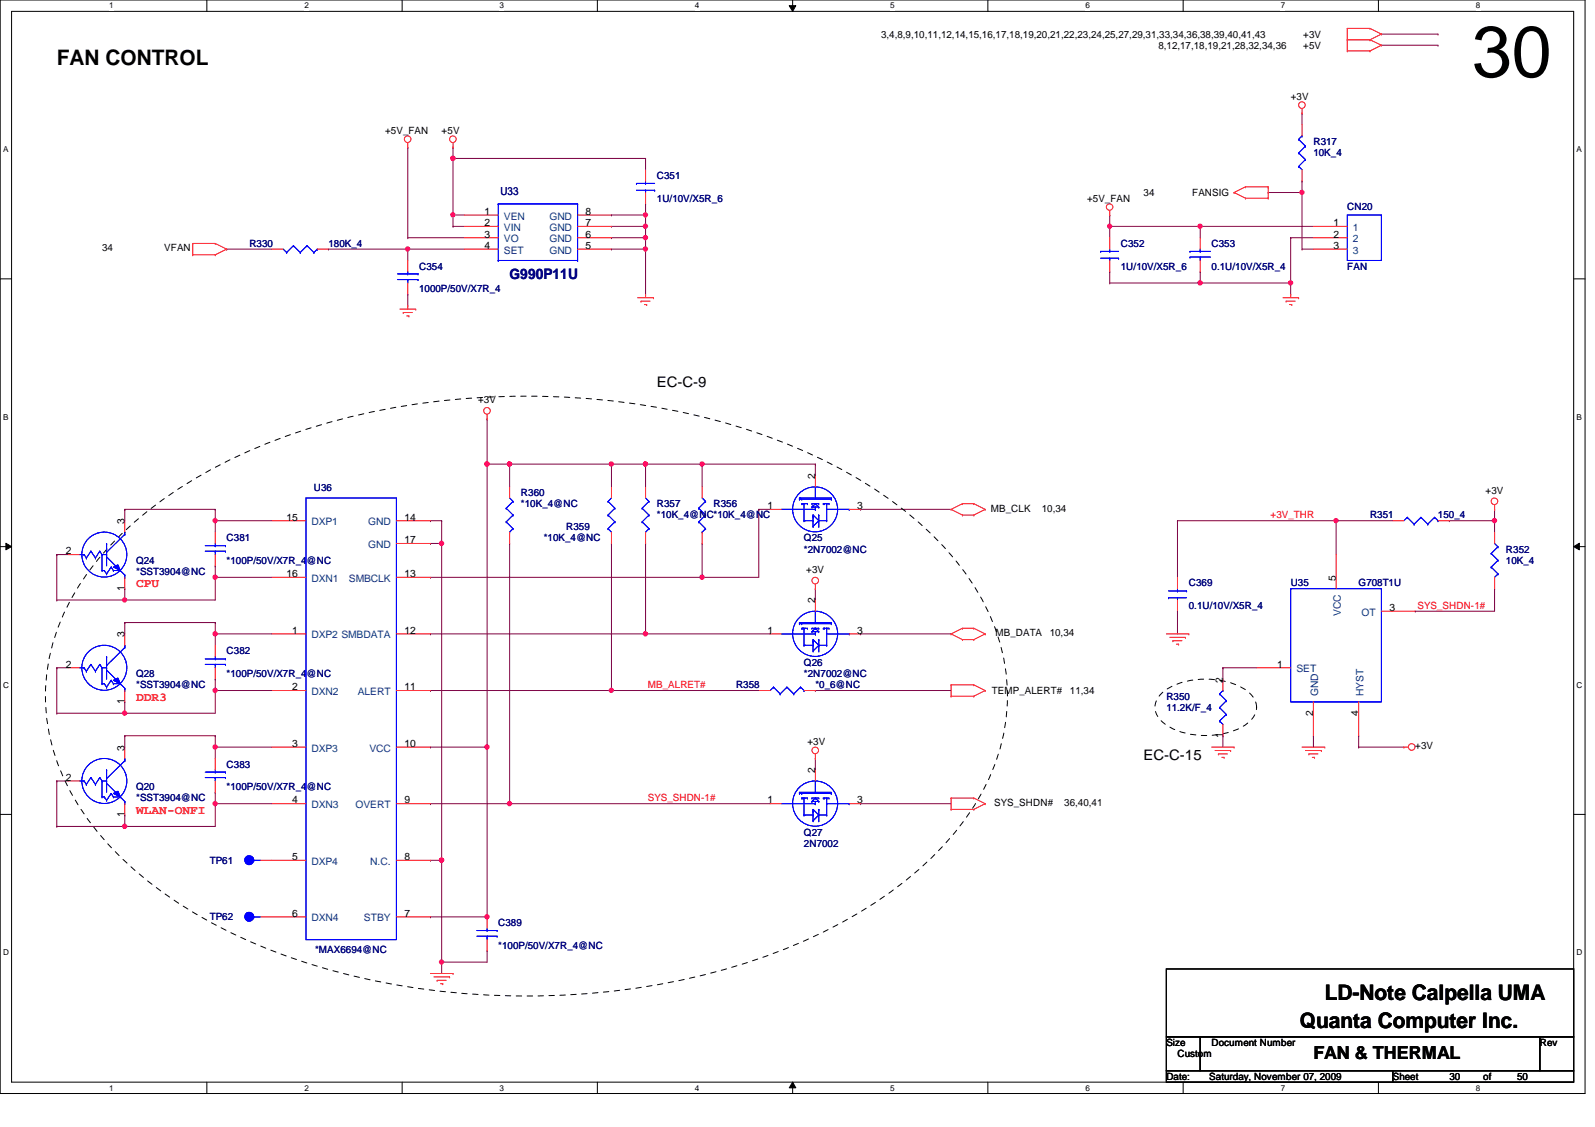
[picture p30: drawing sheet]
<svg xmlns="http://www.w3.org/2000/svg" width="297mm" height="210mm" viewBox="0 0 297 210" stroke-linecap="round" stroke-linejoin="round" font-family="sans-serif">
<defs><g id="words">
<text font-size="13.5" x="274.1" y="14.3">30</text>
<g font-size="4">
<text x="10.6" y="12.1">FAN CONTROL</text>
<text x="242.1" y="191.5">Quanta Computer Inc.</text>
<text x="246.7" y="186.3">LD-Note Calpella UMA</text>
</g>
<text font-size="3.3" x="244.6" y="197.3">FAN &amp; THERMAL</text>
<text font-size="2.7" fill="#000080" x="94.9" y="51.9">G990P11U</text>
<g font-size="2.7">
<text x="122.3" y="72.1">EC-C-9</text>
<text x="213" y="141.6">EC-C-15</text>
</g>
<g font-size="2.3" fill="#f00">
<text x="25.4" y="109.4">CPU</text>
<text x="25.4" y="130.5">DDR3</text>
<text x="25.4" y="151.6">WLAN-ONFI</text>
</g>
<text font-size="2.1" fill="#000080" x="93.2" y="36.3">U33</text>
<g font-size="1.9">
<text x="164.1" y="7">3,4,8,9,10,11,12,14,15,16,17,18,19,20,21,22,23,24,25,27,29,31,33,34,36,38,39,40,41,43</text>
<text x="215.7" y="9.1">8,12,17,18,19,21,28,32,34,36</text>
<text x="242.7" y="9.1">+5V</text>
<text x="242.7" y="7">+3V</text>
<text x="240.4" y="18.6">+3V</text>
<text x="71.7" y="24.9">+5V_FAN</text>
<text x="82.3" y="24.9">+5V</text>
<text x="90.3" y="40">1</text>
<text x="109" y="40">8</text>
<text x="202.4" y="37.5">+5V_FAN</text>
<text x="213" y="36.5">34</text>
<text x="222" y="36.5">FANSIG</text>
<text x="19" y="46.8">34</text>
<text x="30.6" y="46.8">VFAN</text>
<text x="90.3" y="42.1">2</text>
<text x="90.3" y="44.2">3</text>
<text x="90.3" y="46.4">4</text>
<text x="109" y="46.4">5</text>
<text x="109" y="44.2">6</text>
<text x="109" y="42.1">7</text>
<text x="248.4" y="42.1">1</text>
<text x="248.4" y="44.2">2</text>
<text x="248.4" y="46.4">3</text>
<text x="89" y="75.1">+3V</text>
<text x="151.8" y="89.2" transform="rotate(-90 151.8 89.2)">2</text>
<text x="143" y="94.8">1</text>
<text x="159.6" y="94.8">3</text>
<text x="184.5" y="95.3">MB_CLK</text>
<text x="194" y="95.3">10,34</text>
<text x="276.6" y="91.9">+3V</text>
<text x="23.2" y="97.6" transform="rotate(-90 23.2 97.6)">3</text>
<text x="53.4" y="96.9">15</text>
<text x="75.3" y="96.9">14</text>
<text x="75.3" y="101.2">17</text>
<text x="12.3" y="103.3">2</text>
<text x="53.4" y="107.5">16</text>
<text x="75.3" y="107.5">13</text>
<text x="150.2" y="106.7">+3V</text>
<text x="23.2" y="110.1" transform="rotate(-90 23.2 110.1)">1</text>
<text x="151.8" y="112.4" transform="rotate(-90 151.8 112.4)">2</text>
<text x="248.8" y="108.2" transform="rotate(-90 248.8 108.2)">5</text>
<text x="258.7" y="113.8">3</text>
<text x="23.2" y="118.7" transform="rotate(-90 23.2 118.7)">3</text>
<text x="54.4" y="118">1</text>
<text x="75.3" y="118">12</text>
<text x="143" y="118">1</text>
<text x="159.6" y="118">3</text>
<text x="185.4" y="118.5">MB_DATA</text>
<text x="195.5" y="118.5">10,34</text>
<text x="12.3" y="124.3">2</text>
<text x="237.8" y="124.3">1</text>
<text x="23.2" y="131.1" transform="rotate(-90 23.2 131.1)">1</text>
<text x="54.4" y="128.6">2</text>
<text x="75.3" y="128.6">11</text>
<text x="184.7" y="129.2">TEMP_ALERT#</text>
<text x="199.3" y="129.2">11,34</text>
<text x="227.7" y="127.1" transform="rotate(-90 227.7 127.1)">2</text>
<text x="227.7" y="137.5" transform="rotate(-90 227.7 137.5)">1</text>
<text x="244.6" y="133.3" transform="rotate(-90 244.6 133.3)">2</text>
<text x="253" y="133.3" transform="rotate(-90 253 133.3)">4</text>
<text x="23.2" y="139.8" transform="rotate(-90 23.2 139.8)">3</text>
<text x="54.4" y="139.1">3</text>
<text x="75.3" y="139.1">10</text>
<text x="150.4" y="138.7">+3V</text>
<text x="151.8" y="144" transform="rotate(-90 151.8 144)">2</text>
<text x="263.6" y="139.6">+3V</text>
<text x="12.3" y="145.4">2</text>
<text x="54.4" y="149.6">4</text>
<text x="75.3" y="149.6">9</text>
<text x="143" y="149.6">1</text>
<text x="159.6" y="149.6">3</text>
<text x="23.2" y="152.2" transform="rotate(-90 23.2 152.2)">1</text>
<text x="185.2" y="150.1">SYS_SHDN#</text>
<text x="198.2" y="150.1">36,40,41</text>
<text x="54.4" y="160.2">5</text>
<text x="75.3" y="160.2">8</text>
<text x="54.4" y="170.7">6</text>
<text x="75.3" y="170.7">7</text>
<text x="217.2" y="194.8">Size</text>
<text x="219.3" y="196.9">Custom</text>
<text x="225.6" y="194.8">Document Number</text>
<text x="286.8" y="194.8">Rev</text>
<text x="217.2" y="201.1">Date:</text>
<text x="225.2" y="201.1">Saturday, November 07, 2009</text>
<text x="259.4" y="201.1">Sheet</text>
<text x="269.9" y="201.1">30</text>
<text x="276.2" y="201.1">of</text>
<text x="282.5" y="201.1">50</text>
</g>
<g font-size="1.9" fill="#000080">
<text x="244.6" y="27">R317</text>
<text x="244.6" y="29.1">10K_4</text>
<text x="122.3" y="33.3">C351</text>
<text x="122.3" y="37.5">1U/10V/X5R_6</text>
<text x="250.9" y="39">CN20</text>
<text x="46.4" y="46">R330</text>
<text x="61.2" y="46">180K_4</text>
<text x="208.7" y="46">C352</text>
<text x="225.6" y="46">C353</text>
<text x="78.1" y="50.2">C354</text>
<text x="208.7" y="50.2">1U/10V/X5R_6</text>
<text x="225.6" y="50.2">0.1U/10V/X5R_4</text>
<text x="250.9" y="50.2">FAN</text>
<text x="78.1" y="54.4">1000P/50V/X7R_4</text>
<text x="58.5" y="91.5">U36</text>
<text x="97" y="92.4">R360</text>
<text x="97" y="94.4">*10K_4@NC</text>
<text x="122.3" y="94.4">R357</text>
<text x="132.9" y="94.4">R356</text>
<text x="42.2" y="100.8">C381</text>
<text x="101.3" y="100.8">*10K_4@NC</text>
<text x="105.4" y="98.7">R359</text>
<text x="122.3" y="96.6">*10K_4@NC*10K_4@NC</text>
<text x="149.7" y="100.8">Q25</text>
<text x="255.1" y="96.6">R351</text>
<text x="267.8" y="96.6">150_4</text>
<text x="25.4" y="105">Q24</text>
<text x="25.4" y="107.1">*SST3904@NC</text>
<text x="42.2" y="105">*100P/50V/X7R_4@NC</text>
<text x="149.7" y="102.9">*2N7002@NC</text>
<text x="280.5" y="102.9">R352</text>
<text x="280.5" y="105">10K_4</text>
<text x="221.4" y="109.2">C369</text>
<text x="221.4" y="113.5">0.1U/10V/X5R_4</text>
<text x="240.4" y="109.2">U35</text>
<text x="253" y="109.2">G708T1U</text>
<text x="42.2" y="121.9">C382</text>
<text x="149.7" y="124">Q26</text>
<text x="25.4" y="126.1">Q28</text>
<text x="25.4" y="128.2">*SST3904@NC</text>
<text x="42.2" y="126.1">*100P/50V/X7R_4@NC</text>
<text x="137.1" y="128.2">R358</text>
<text x="149.7" y="126.1">*2N7002@NC</text>
<text x="151.8" y="128.2">*0_6@NC</text>
<text x="217.2" y="130.3">R350</text>
<text x="217.2" y="132.4">11.2K/F_4</text>
<text x="42.2" y="143">C383</text>
<text x="25.4" y="147.2">Q20</text>
<text x="25.4" y="149.3">*SST3904@NC</text>
<text x="42.2" y="147.2">*100P/50V/X7R_4@NC</text>
<text x="149.7" y="155.6">Q27</text>
<text x="39.1" y="160.9">TP61</text>
<text x="149.7" y="157.7">2N7002</text>
<text x="39.1" y="171.4">TP62</text>
<text x="92.8" y="172.5">C389</text>
<text x="58.7" y="177.5">*MAX6694@NC</text>
<text x="92.8" y="176.7">*100P/50V/X7R_4@NC</text>
</g>
<g font-size="1.9" fill="#004080">
<text x="93.8" y="40.9">VEN</text>
<text x="102.3" y="40.9">GND</text>
<text x="93.8" y="43">VIN</text>
<text x="93.8" y="45.1">VO</text>
<text x="93.8" y="47.2">SET</text>
<text x="102.3" y="47.2">GND</text>
<text x="102.3" y="45.1">GND</text>
<text x="102.3" y="43">GND</text>
<text x="252" y="43">1</text>
<text x="252" y="45.1">2</text>
<text x="252" y="47.2">3</text>
<text x="58" y="97.8">DXP1</text>
<text x="68.6" y="97.8">GND</text>
<text x="68.6" y="102.1">GND</text>
<text x="58" y="108.4">DXN1</text>
<text x="65" y="108.4">SMBCLK</text>
<text x="58" y="118.9">DXP2 SMBDATA</text>
<text x="249.7" y="114.8" transform="rotate(-90 249.7 114.8)">VCC</text>
<text x="253.5" y="114.7">OT</text>
<text x="241.4" y="125.2">SET</text>
<text x="58" y="129.5">DXN2</text>
<text x="66.6" y="129.5">ALERT</text>
<text x="245.5" y="129.7" transform="rotate(-90 245.5 129.7)">GND</text>
<text x="253.9" y="129.7" transform="rotate(-90 253.9 129.7)">HYST</text>
<text x="58" y="140">DXP3</text>
<text x="68.8" y="140">VCC</text>
<text x="58" y="150.5">DXN3</text>
<text x="66.2" y="150.5">OVERT</text>
<text x="58" y="161.1">DXP4</text>
<text x="69" y="161.1">N.C.</text>
<text x="58" y="171.6">DXN4</text>
<text x="67.8" y="171.6">STBY</text>
</g>
<g font-size="1.9" fill="#f00">
<text x="236.6" y="96.6">+3V_THR</text>
<text x="264" y="113.4">SYS_SHDN-1#</text>
<text x="120.6" y="128.2">MB_ALRET#</text>
<text x="120.6" y="149.3">SYS_SHDN-1#</text>
</g>
<g font-size="1.5">
<text x="20.3" y="1.6">1</text>
<text x="56.7" y="1.6">2</text>
<text x="93" y="1.6">3</text>
<text x="129.4" y="1.6">4</text>
<text x="165.8" y="1.6">5</text>
<text x="202.1" y="1.6">6</text>
<text x="238.5" y="1.6">7</text>
<text x="274.9" y="1.6">8</text>
<text x=".6" y="28.4">A</text>
<text x="293.6" y="28.4">A</text>
<text x=".6" y="78.2">B</text>
<text x="293.6" y="78.2">B</text>
<text x=".6" y="128.1">C</text>
<text x="293.6" y="128.1">C</text>
<text x=".6" y="177.9">D</text>
<text x="293.6" y="177.9">D</text>
<text x="20.3" y="203.1">1</text>
<text x="56.7" y="203.1">2</text>
<text x="93" y="203.1">3</text>
<text x="129.4" y="203.1">4</text>
<text x="165.8" y="203.1">5</text>
<text x="202.1" y="203.1">6</text>
<text x="238.5" y="203.1">7</text>
<text x="274.9" y="203.1">8</text>
</g>
</g></defs>
<path d="M0 0h295.2v203.7h-295.2zM2.2 2.1h290.9v199.4h-290.9z" fill="none" stroke="#000" stroke-width=".19"/>
<g fill="#fff">
<path d="M20.3 .2h.8v1.7h-.8z"/>
<path d="M20.3 201.8h.8v1.7h-.8z"/>
</g>
<path d="M38.5 0v2.1M38.5 201.5v2.2" fill="none" stroke="#000" stroke-width=".19"/>
<g fill="#fff">
<path d="M56.7 .2h.8v1.7h-.8z"/>
<path d="M56.7 201.8h.8v1.7h-.8z"/>
</g>
<path d="M74.9 0v2.1M74.9 201.5v2.2" fill="none" stroke="#000" stroke-width=".19"/>
<g fill="#fff">
<path d="M93 .2h.8v1.7h-.8z"/>
<path d="M93 201.8h.8v1.7h-.8z"/>
</g>
<path d="M111.2 0v2.1M111.2 201.5v2.2" fill="none" stroke="#000" stroke-width=".19"/>
<g fill="#fff">
<path d="M129.4 .2h.8v1.7h-.8z"/>
<path d="M129.4 201.8h.8v1.7h-.8z"/>
</g>
<path d="M147 1.1h1.2l-.6 1zM147.6 0v2.1M147.6 201.5l.6 1.1h-1.2zM147.6 201.5v2.2" fill="none" stroke="#000" stroke-width=".19"/>
<path d="M147 1.1h1.2l-.6 1zM147.6 201.5l.6 1.1h-1.2z" fill="#000"/>
<g fill="#fff">
<path d="M165.8 .2h.8v1.7h-.8z"/>
<path d="M165.8 201.8h.8v1.7h-.8z"/>
</g>
<path d="M184 0v2.1M184 201.5v2.2" fill="none" stroke="#000" stroke-width=".19"/>
<g fill="#fff">
<path d="M202.1 .2h.8v1.7h-.8z"/>
<path d="M202.1 201.8h.8v1.7h-.8z"/>
</g>
<path d="M220.3 0v2.1M220.3 201.5v2.2" fill="none" stroke="#000" stroke-width=".19"/>
<g fill="#fff">
<path d="M238.5 .2h.8v1.7h-.8z"/>
<path d="M238.5 201.8h.8v1.7h-.8z"/>
</g>
<path d="M256.7 0v2.1M256.7 201.5v2.2" fill="none" stroke="#000" stroke-width=".19"/>
<g fill="#fff">
<path d="M274.9 .2h.8v1.7h-.8z"/>
<path d="M274.9 201.8h.8v1.7h-.8z"/>
<path d="M.6 27h1v1.7h-1z"/>
<path d="M293.6 27h1v1.7h-1z"/>
<path d="M.6 76.8h1v1.7h-1z"/>
<path d="M293.6 76.8h1v1.7h-1z"/>
</g>
<path d="M0 51.9h2.2M293.1 51.9h2.1" fill="none" stroke="#000" stroke-width=".19"/>
<g fill="#fff">
<path d="M.6 126.7h1v1.7h-1z"/>
<path d="M293.6 126.7h1.1v1.7h-1.1z"/>
</g>
<path d="M0 101.8h2.2M1.1 101.2l1.1 .6-1.1 .6zM293.1 101.8l1-.6v1.2zM293.1 101.8h2.1" fill="none" stroke="#000" stroke-width=".19"/>
<path d="M1.1 101.2l1.1 .6-1.1 .6zM293.1 101.8l1-.6v1.2z" fill="#000"/>
<g fill="#fff">
<path d="M.6 176.6h1v1.7h-1z"/>
<path d="M293.6 176.6h1.1v1.7h-1.1z"/>
</g>
<path d="M0 151.7h2.2M293.1 151.7h2.1" fill="none" stroke="#000" stroke-width=".19"/>
<path d="M236.2 35.9h.1M236.2 35.9h6.3M75.9 44.3h.1M75.9 46.4h.1M75.9 44.3h10.6M75.9 46.4h10.6M75.9 46.4v2.1M84.4 42.2h.1M84.4 40h.1M84.4 42.2h2.1M84.4 40h2.1" fill="none" stroke="#800040" stroke-width=".19"/>
<circle cx="75.9" cy="46.4" r=".4" fill="#f0f"/>
<circle cx="75.9" cy="46.4" r=".4" fill="none" stroke="#f0f" stroke-width=".19"/>
<path d="M113.9 40h.1M113.9 40h6.3M120.2 40h.1M120.2 40v2.2" fill="none" stroke="#800040" stroke-width=".19"/>
<circle cx="120.2" cy="40" r=".4" fill="#f0f"/>
<circle cx="120.2" cy="40" r=".4" fill="none" stroke="#f0f" stroke-width=".19"/>
<path d="M113.9 42.2h.1M113.9 42.2h6.3M120.2 42.2h.1M120.2 42.2v2.1" fill="none" stroke="#800040" stroke-width=".19"/>
<circle cx="120.2" cy="42.1" r=".4" fill="#f0f"/>
<circle cx="120.2" cy="42.1" r=".4" fill="none" stroke="#f0f" stroke-width=".19"/>
<path d="M113.9 44.3h.1M113.9 44.3h6.3M120.2 46.4h.1M120.2 46.4v8.4" fill="none" stroke="#800040" stroke-width=".19"/>
<circle cx="120.2" cy="46.4" r=".4" fill="#f0f"/>
<circle cx="120.2" cy="46.4" r=".4" fill="none" stroke="#f0f" stroke-width=".19"/>
<path d="M84.4 40h.1M84.4 40v2.2M113.9 46.4h.1M113.9 46.4h6.3" fill="none" stroke="#800040" stroke-width=".19"/>
<circle cx="84.3" cy="40" r=".4" fill="#f0f"/>
<circle cx="84.3" cy="40" r=".4" fill="none" stroke="#f0f" stroke-width=".19"/>
<path d="M84.4 29.5h.1M84.4 29.5h35.8M120.2 38h.1M120.2 38v2M240.4 44.3h.1M240.4 44.3h4.2" fill="none" stroke="#800040" stroke-width=".19"/>
<circle cx="84.3" cy="29.5" r=".4" fill="#f0f"/>
<circle cx="84.3" cy="29.5" r=".4" fill="none" stroke="#f0f" stroke-width=".19"/>
<path d="M84.4 27.4h.1M84.4 27.4v2.1M120.2 29.5h.1M120.2 29.5v2.1M42.2 46.4h.1M42.2 46.4h8.4M206.7 42.2h.1M206.7 42.2h16.8M223.5 42.2h.1M223.5 42.2v2.1M242.5 46.4h.1M242.5 46.4h2.1" fill="none" stroke="#800040" stroke-width=".19"/>
<circle cx="223.5" cy="42.1" r=".4" fill="#f0f"/>
<circle cx="223.5" cy="42.1" r=".4" fill="none" stroke="#f0f" stroke-width=".19"/>
<circle cx="206.6" cy="42.1" r=".4" fill="#f0f"/>
<circle cx="206.6" cy="42.1" r=".4" fill="none" stroke="#f0f" stroke-width=".19"/>
<path d="M223.5 50.6h.1M223.5 52.7h.1M223.5 50.6v2.1M223.5 52.7h16.9" fill="none" stroke="#800040" stroke-width=".19"/>
<circle cx="240.3" cy="52.7" r=".4" fill="#f0f"/>
<circle cx="240.3" cy="52.7" r=".4" fill="none" stroke="#f0f" stroke-width=".19"/>
<circle cx="223.5" cy="52.7" r=".4" fill="#f0f"/>
<circle cx="223.5" cy="52.7" r=".4" fill="none" stroke="#f0f" stroke-width=".19"/>
<path d="M84.4 29.5h.1M84.4 29.5v10.5M206.7 42.2h.1M206.7 50.6h.1M206.7 42.2v2.1M206.7 50.6v2.1M223.5 42.2h.1M223.5 42.2h21.1M240.4 52.7h.1M240.4 52.7v2.1" fill="none" stroke="#800040" stroke-width=".19"/>
<circle cx="84.3" cy="29.5" r=".4" fill="#f0f"/>
<circle cx="84.3" cy="29.5" r=".4" fill="none" stroke="#f0f" stroke-width=".19"/>
<path d="M61.2 46.4h.1M61.2 46.4h14.7M120.2 44.3h.1M120.2 44.3v2.1" fill="none" stroke="#800040" stroke-width=".19"/>
<circle cx="120.2" cy="44.3" r=".4" fill="#f0f"/>
<circle cx="120.2" cy="44.3" r=".4" fill="none" stroke="#f0f" stroke-width=".19"/>
<g fill="none" stroke="#800040" stroke-width=".19">
<path d="M242.5 21.1h.1M242.5 21.1v2.1M206.7 52.7h.1M206.7 52.7h16.8M240.4 44.3h.1M240.4 44.3v8.4M120.2 86.4h.1M120.2 86.4v4.3M160.3 118.1h.1M160.3 118.1h16.8M80.2 149.7h.1M80.2 149.7h63.2"/>
<path d="M94.9 149.7h.1"/>
</g>
<circle cx="94.9" cy="149.7" r=".4" fill="#f0f"/>
<circle cx="94.9" cy="149.7" r=".4" fill="none" stroke="#f0f" stroke-width=".19"/>
<path d="M113.9 86.4h.1M113.9 86.4h6.3M160.3 149.7h.1M160.3 149.7h16.8" fill="none" stroke="#800040" stroke-width=".19"/>
<circle cx="120.2" cy="86.4" r=".4" fill="#f0f"/>
<circle cx="120.2" cy="86.4" r=".4" fill="none" stroke="#f0f" stroke-width=".19"/>
<circle cx="113.8" cy="86.4" r=".4" fill="#f0f"/>
<circle cx="113.8" cy="86.4" r=".4" fill="none" stroke="#f0f" stroke-width=".19"/>
<path d="M130.8 86.4h.1M130.8 86.4h21" fill="none" stroke="#800040" stroke-width=".19"/>
<circle cx="130.7" cy="86.4" r=".4" fill="#f0f"/>
<circle cx="130.7" cy="86.4" r=".4" fill="none" stroke="#f0f" stroke-width=".19"/>
<path d="M90.7 139.1h.1M90.7 139.1v31.7" fill="none" stroke="#800040" stroke-width=".19"/>
<circle cx="90.7" cy="170.7" r=".4" fill="#f0f"/>
<circle cx="90.7" cy="170.7" r=".4" fill="none" stroke="#f0f" stroke-width=".19"/>
<circle cx="90.7" cy="139.1" r=".4" fill="#f0f"/>
<circle cx="90.7" cy="139.1" r=".4" fill="none" stroke="#f0f" stroke-width=".19"/>
<path d="M120.2 118.1h.1M120.2 101.2h.1M120.2 118.1h23.2M120.2 101.2v16.9M80.2 170.8h.1M80.2 170.8h10.5" fill="none" stroke="#800040" stroke-width=".19"/>
<circle cx="120.2" cy="118" r=".4" fill="#f0f"/>
<circle cx="120.2" cy="118" r=".4" fill="none" stroke="#f0f" stroke-width=".19"/>
<path d="M130.8 107.5h.1M130.8 107.5h10.5" fill="none" stroke="#800040" stroke-width=".19"/>
<circle cx="130.7" cy="107.5" r=".4" fill="#f0f"/>
<circle cx="130.7" cy="107.5" r=".4" fill="none" stroke="#f0f" stroke-width=".19"/>
<path d="M90.7 86.4h.1M90.7 86.4h4.2M94.9 86.4h.1M94.9 86.4v4.3" fill="none" stroke="#800040" stroke-width=".19"/>
<circle cx="94.9" cy="86.4" r=".4" fill="#f0f"/>
<circle cx="94.9" cy="86.4" r=".4" fill="none" stroke="#f0f" stroke-width=".19"/>
<circle cx="90.7" cy="86.4" r=".4" fill="#f0f"/>
<circle cx="90.7" cy="86.4" r=".4" fill="none" stroke="#f0f" stroke-width=".19"/>
<path d="M130.8 86.4h.1M130.8 86.4v4.3M113.9 101.2h.1M113.9 101.2v27.4M113.9 128.6h.1M113.9 128.6h27.4M151.8 128.6h.1M151.8 128.6h25.3" fill="none" stroke="#800040" stroke-width=".19"/>
<circle cx="113.8" cy="128.6" r=".4" fill="#f0f"/>
<circle cx="113.8" cy="128.6" r=".4" fill="none" stroke="#f0f" stroke-width=".19"/>
<g fill="none" stroke="#800040" stroke-width=".19">
<path d="M90.7 78h.1M90.7 78v8.4M113.9 86.4h.1M113.9 86.4v4.3M120.2 86.4h.1M120.2 86.4h10.6M141.3 94.9h.1M141.3 94.9v12.6M151.8 86.4h.1M151.8 86.4v2.2M160.3 94.9h.1M160.3 94.9h16.8"/>
<path d="M80.2 107.5h.1M130.8 101.2h.1M130.8 101.2v6.3h-50.6M80.2 139.1h.1M80.2 139.1h10.5"/>
</g>
<circle cx="120.2" cy="86.4" r=".4" fill="#f0f"/>
<circle cx="120.2" cy="86.4" r=".4" fill="none" stroke="#f0f" stroke-width=".19"/>
<path d="M90.7 86.4h.1M90.7 86.4v52.7" fill="none" stroke="#800040" stroke-width=".19"/>
<circle cx="90.7" cy="86.4" r=".4" fill="#f0f"/>
<circle cx="90.7" cy="86.4" r=".4" fill="none" stroke="#f0f" stroke-width=".19"/>
<path d="M94.9 86.4h.1M94.9 86.4h19M80.2 118.1h.1M80.2 118.1h40" fill="none" stroke="#800040" stroke-width=".19"/>
<circle cx="94.9" cy="86.4" r=".4" fill="#f0f"/>
<circle cx="94.9" cy="86.4" r=".4" fill="none" stroke="#f0f" stroke-width=".19"/>
<path d="M242.5 35.9h.1M242.5 35.9v10.5M80.2 128.6h.1M80.2 128.6h33.7" fill="none" stroke="#800040" stroke-width=".19"/>
<circle cx="242.5" cy="35.8" r=".4" fill="#f0f"/>
<circle cx="242.5" cy="35.8" r=".4" fill="none" stroke="#f0f" stroke-width=".19"/>
<path d="M75.9 27.4h.1M75.9 27.4v16.9M75.9 54.8h.1M75.9 54.8v2.1M206.7 40h.1M206.7 40v2.2M80.2 160.2h.1M80.2 160.2h2.1M82.3 179.2h.1M82.3 179.2v2.1" fill="none" stroke="#800040" stroke-width=".19"/>
<circle cx="82.2" cy="179.2" r=".4" fill="#f0f"/>
<circle cx="82.2" cy="179.2" r=".4" fill="none" stroke="#f0f" stroke-width=".19"/>
<path d="M80.2 101.2h.1M80.2 101.2h2.1M82.3 101.2h.1M82.3 101.2v59" fill="none" stroke="#800040" stroke-width=".19"/>
<circle cx="82.2" cy="160.2" r=".4" fill="#f0f"/>
<circle cx="82.2" cy="160.2" r=".4" fill="none" stroke="#f0f" stroke-width=".19"/>
<circle cx="82.2" cy="101.2" r=".4" fill="#f0f"/>
<circle cx="82.2" cy="101.2" r=".4" fill="none" stroke="#f0f" stroke-width=".19"/>
<path d="M242.5 33.7h.1M242.5 33.7v2.2M80.2 97h.1M80.2 97h2.1M82.3 97h.1M82.3 97v4.2M82.3 179.2h.1M82.3 160.2h.1M82.3 160.2v19M90.7 177.1h.1M90.7 177.1v2.1h-8.4" fill="none" stroke="#800040" stroke-width=".19"/>
<circle cx="82.2" cy="160.2" r=".4" fill="#f0f"/>
<circle cx="82.2" cy="160.2" r=".4" fill="none" stroke="#f0f" stroke-width=".19"/>
<g fill="none" stroke="#800040" stroke-width=".19">
<path d="M141.3 94.9h.1M141.3 94.9h2.1M219.3 97h.1M219.3 97v10.5M219.3 97h29.5M94.9 101.2h.1M94.9 101.2v48.5M151.8 109.6h.1M151.8 109.6v2.2M219.3 113.8h.1M219.3 113.8v4.3M244.6 137h.1"/>
<path d="M244.6 137v2.1M151.8 141.3h.1M151.8 141.3v2.1"/>
</g>
<circle cx="248.8" cy="97" r=".4" fill="#f0f"/>
<circle cx="248.8" cy="97" r=".4" fill="none" stroke="#f0f" stroke-width=".19"/>
<path d="M248.8 97h.1M248.8 97h10.6M278.3 94.9h.1M278.3 94.9v2.1M263.6 113.8h.1M278.3 109.6h.1M278.3 109.6v4.2h-14.7M227.7 124.4h.1M227.7 124.4h6.4M227.7 124.4v2.1M253 137h.1M253 137v2.1" fill="none" stroke="#800040" stroke-width=".19"/>
<circle cx="278.3" cy="97" r=".4" fill="#f0f"/>
<circle cx="278.3" cy="97" r=".4" fill="none" stroke="#f0f" stroke-width=".19"/>
<g fill="none" stroke="#800040" stroke-width=".19">
<path d="M257.3 8.4h10.5M257.3 6.3h10.5M267.8 8.4h.1M267.8 6.3h.1M248.8 97h.1M248.8 97v6.3M269.9 97h.1M269.9 97h8.4M278.3 97h.1M278.3 97v2.1M23.2 137h.1M23.2 137v2.1"/>
<path d="M23.2 137h16.9M40.1 137h.1M40.1 139.1h.1M40.1 137v4.3M227.7 137h.1M227.7 137v2.1M253 139.1h.1M253 139.1h8.4M10.6 145.5h.1M10.6 145.5h2.1M23.2 151.8h.1M23.2 151.8v2.1"/>
</g>
<circle cx="40.1" cy="139.1" r=".4" fill="#f0f"/>
<circle cx="40.1" cy="139.1" r=".4" fill="none" stroke="#f0f" stroke-width=".19"/>
<path d="M23.2 153.9h.1M23.2 153.9h16.9" fill="none" stroke="#800040" stroke-width=".19"/>
<circle cx="23.2" cy="153.9" r=".4" fill="#f0f"/>
<circle cx="23.2" cy="153.9" r=".4" fill="none" stroke="#f0f" stroke-width=".19"/>
<path d="M40.1 149.7h.1M40.1 149.7v4.2" fill="none" stroke="#800040" stroke-width=".19"/>
<circle cx="40.1" cy="149.7" r=".4" fill="#f0f"/>
<circle cx="40.1" cy="149.7" r=".4" fill="none" stroke="#f0f" stroke-width=".19"/>
<g fill="none" stroke="#800040" stroke-width=".19">
<path d="M23.2 116h.1M23.2 116v2.1M23.2 116h16.9M40.1 116h.1M40.1 118.1h.1M40.1 116v4.2M10.6 124.4h.1M10.6 124.4h2.1M23.2 130.7h.1M23.2 130.7v2.1M40.1 139.1h.1M40.1 139.1h10.5"/>
<path d="M10.6 145.5h.1M10.6 153.9h.1M10.6 145.5v8.4M10.6 153.9h12.6M40.1 147.6h.1M40.1 149.7h.1M40.1 147.6v2.1M40.1 149.7h10.5"/>
</g>
<circle cx="40.1" cy="118" r=".4" fill="#f0f"/>
<circle cx="40.1" cy="118" r=".4" fill="none" stroke="#f0f" stroke-width=".19"/>
<path d="M23.2 132.8h.1M23.2 132.8h16.9" fill="none" stroke="#800040" stroke-width=".19"/>
<circle cx="23.2" cy="132.8" r=".4" fill="#f0f"/>
<circle cx="23.2" cy="132.8" r=".4" fill="none" stroke="#f0f" stroke-width=".19"/>
<path d="M40.1 128.6h.1M40.1 128.6v4.2" fill="none" stroke="#800040" stroke-width=".19"/>
<circle cx="40.1" cy="128.6" r=".4" fill="#f0f"/>
<circle cx="40.1" cy="128.6" r=".4" fill="none" stroke="#f0f" stroke-width=".19"/>
<g fill="none" stroke="#800040" stroke-width=".19">
<path d="M10.6 103.3h.1M10.6 111.8h.1M10.6 103.3h2.1M10.6 111.8h12.6M40.1 118.1h.1M40.1 107.5h.1M40.1 105.4h.1M40.1 118.1h10.5M40.1 105.4v6.4M40.1 107.5h10.5M10.6 124.4h.1M10.6 132.8h.1"/>
<path d="M10.6 124.4v8.4M10.6 132.8h12.6M40.1 126.5h.1M40.1 128.6h.1M40.1 126.5v2.1M40.1 128.6h10.5"/>
</g>
<circle cx="40.1" cy="107.5" r=".4" fill="#f0f"/>
<circle cx="40.1" cy="107.5" r=".4" fill="none" stroke="#f0f" stroke-width=".19"/>
<path d="M40.1 97h.1M40.1 97v2.1M40.1 97h10.5" fill="none" stroke="#800040" stroke-width=".19"/>
<circle cx="40.1" cy="97" r=".4" fill="#f0f"/>
<circle cx="40.1" cy="97" r=".4" fill="none" stroke="#f0f" stroke-width=".19"/>
<path d="M40.1 94.9h.1M40.1 94.9v2.1M23.2 111.8h.1M23.2 111.8h16.9" fill="none" stroke="#800040" stroke-width=".19"/>
<circle cx="23.2" cy="111.7" r=".4" fill="#f0f"/>
<circle cx="23.2" cy="111.7" r=".4" fill="none" stroke="#f0f" stroke-width=".19"/>
<path d="M23.2 94.9h.1M23.2 94.9h16.9M23.2 94.9v2.1M10.6 103.3h.1M10.6 103.3v8.5M23.2 109.6h.1M23.2 109.6v2.2" fill="none" stroke="#800040" stroke-width=".19"/>
<g fill="none" stroke="#f00" stroke-width=".19">
<path d="M250.9 9.5h.1M250.9 7.4h.1M250.9 5.3h.1M250.9 7.4h4.2M250.9 9.5h4.2M250.9 5.3v4.2M250.9 5.3h4.2M255.1 7.4h.1M255.1 9.5h.1M255.1 5.3h.1M255.1 7.4l2.2 1M255.1 5.3l2.2 1"/>
<path d="M257.3 8.4h.1M257.3 6.3h.1M257.3 8.4l-2.2 1.1M257.3 6.3l-2.2 1.1M75.9 27.4h.1M75.9 26.6v.8M84.4 27.4h.1M84.4 26.6v.8M206.7 39.2v.8M229.8 35.9h.1M229.8 35.9l2.1 1M231.9 34.8h.1"/>
<path d="M231.9 36.9h.1M231.9 34.8h4.3M231.9 34.8l-2.1 1.1M231.9 36.9h4.3M236.2 36.9h.1M236.2 34.8h.1M236.2 34.8v2.1M242.5 21.1h.1M242.5 20.2v.9M35.9 47.5h.1M35.9 45.3h.1M35.9 47.5h4.2"/>
<path d="M35.9 45.3v2.2M35.9 45.3h4.2M40.1 47.5h.1M40.1 45.3h.1M40.1 45.3l2.1 1.1M42.2 46.4h.1M42.2 46.4l-2.1 1.1M74.5 57.6h2.9M75.1 58.2h.1M75.1 58.2h1.7M75.7 58.8h.5M75.9 56.9h.1"/>
<path d="M75.9 56.9v.7M76.2 58.8h.1M77.4 57.6h.1M118.7 55.5h3M119.4 56.1h.1M119.4 56.1h1.7M120 56.7h.4M120.2 54.8h.1M120.2 54.8v.7M120.4 56.7h.1M121.7 55.5h.1M206.7 40h.1"/>
<path d="M238.9 55.5h2.9M239.5 56.1h.1M239.5 56.1h1.7M240.2 56.7h.4M240.4 54.8h.1M240.4 54.8v.7M240.6 56.7h.1M241.8 55.5h.1M90.7 78h.1M90.7 77.2v.8M177.1 94.9h.1M177.1 94.9l2.1 1"/>
<path d="M179.2 93.8h.1M179.2 95.9h.1M179.2 93.8l-2.1 1.1M179.2 93.8h2.2M179.2 95.9h2.2M181.4 93.8h.1M181.4 95.9h.1M181.4 93.8l2.1 1.1M183.5 94.9h.1M183.5 94.9l-2.1 1M278.3 94.9h.1M278.3 94v.9"/>
<path d="M151.8 109.6h.1M151.8 108.8v.8M177.1 118.1h.1M177.1 118.1l2.1 1M179.2 117h.1M179.2 119.1h.1M179.2 117l-2.1 1.1M179.2 117h2.2M179.2 119.1h2.2M181.4 117h.1M181.4 119.1h.1M181.4 117l2.1 1.1"/>
<path d="M183.5 118.1h.1M183.5 118.1l-2.1 1M217.2 118.1h4.2M217.8 118.7h3M218.4 119.3h.1M218.4 119.3h1.7M219.1 120h.4M219.5 120h.1M220.8 118.7h.1M221.4 118.1h.1M141.3 128.6h2.1M149.7 128.6h2.1"/>
<path d="M177.1 127.6h.1M177.1 129.7h.1M177.1 127.6v2.1M177.1 127.6h4.3M177.1 129.7h4.3M181.4 127.6h.1M181.4 129.7h.1M181.4 127.6l2.1 1M183.5 128.6h.1M183.5 128.6l-2.1 1.1M225.6 139.1h4.2M226.3 139.8h2.9"/>
<path d="M229.2 139.8h.1M229.8 139.1h.1M242.5 139.1h4.2M243.1 139.8h3M246.1 139.8h.1M246.7 139.1h.1M261.4 139.1h.1M261.4 139.1h.9M151.8 141.3h.1M151.8 140.4v.9M177.1 150.7h.1M177.1 148.6h.1"/>
<path d="M177.1 150.7h4.3M177.1 148.6v2.1M177.1 148.6h4.3M181.4 150.7h.1M181.4 148.6h.1M181.4 148.6l2.1 1.1M183.5 149.7h.1M183.5 149.7l-2.1 1M226.9 140.4h.1M226.9 140.4h1.7M227.5 141.1h.5M228 141.1h.1"/>
<path d="M243.8 140.4h.1M243.8 140.4h1.6M244.4 141.1h.4M244.8 141.1h.1M80.2 181.3h4.2M80.8 181.9h2.9M81.4 182.6h.1M81.4 182.6h1.7M82 183.2h.5M82.5 183.2h.1M83.7 181.9h.1M84.4 181.3h.1"/>
<circle cx="242.5" cy="19.6" r=".62"/>
<circle cx="75.9" cy="25.9" r=".62"/>
<circle cx="84.3" cy="25.9" r=".62"/>
<circle cx="206.7" cy="38.6" r=".61"/>
<circle cx="90.7" cy="76.5" r=".62"/>
<circle cx="278.3" cy="93.4" r=".62"/>
<circle cx="151.8" cy="108.1" r=".62"/>
<circle cx="151.8" cy="139.8" r=".62"/>
<circle cx="262.9" cy="139.1" r=".62"/>
</g>
<path d="M217.2 180.5h75.9v12.6h-75.9zM217.2 193.1h6.3v6.3h-6.3zM217.2 199.4h42.2v2.1h-42.2zM223.5 193.1h63.3v6.3h-63.3zM259.4 199.4h33.7v2.1h-33.7zM286.8 193.1h6.3v6.3h-6.3z" fill="none" stroke="#000" stroke-width=".19"/>
<path d="M20.7 101.4a83 83 0 0 1 32.1-20 138.4 138.4 0 0 1 74.7-4.5 103.8 103.8 0 0 1 37.8 15.8 57.7 57.7 0 0 1 17.4 18.6 36.5 36.5 0 0 1 0 36.7 57.7 57.7 0 0 1-17.4 18.5 103.8 103.8 0 0 1-37.8 15.9 140 140 0 0 1-69.6-2.8 90 90 0 0 1-34.1-18.7 47.9 47.9 0 0 1-13.5-20 36.4 36.4 0 0 1 3.1-29.6l2.1-3.4 2.4-3.3zM216.6 128.9a13.6 13.6 0 0 1 10.7-2.2 9.1 9.1 0 0 1 6.3 3.5 3.4 3.4 0 0 1-1.1 4.4 14.3 14.3 0 0 1-11.9 1.9 7.9 7.9 0 0 1-5.1-3.3 3.4 3.4 0 0 1 1.1-4.3z" fill="none" stroke="#000" stroke-width=".19" stroke-dasharray="1 1 1 1 1 1 1 1"/>
<path d="M144.1 128h.1M144.1 128l-.7 .6M144.1 128l1.2 1.2M145.3 129.2h.1M146.6 128h.1M146.6 128l-1.3 1.2M146.6 128l1.2 1.2M147.8 129.2h.1M149.1 128h.1M149.1 128l-1.3 1.2M149.1 128l.6 .6M149.7 128.6h.1" fill="none" stroke="#00f" stroke-width=".19"/>
<path d="M21.1 105.6l.9-.4 .4 1.1z" fill="#00f"/>
<g fill="none" stroke="#00f" stroke-width=".19">
<path d="M23.2 99.5h.1M23.2 99.1h.1M23.2 99.1v.4M23.2 99.5l-3.3 3.4M14.8 103.3h.9M15.7 103.3h.1M15.7 103.3l.4 .6M16.1 103.9h.1M16.9 102.7h.1M16.9 102.7l-.8 1.2M16.9 102.7l.9 1.2M17.8 103.9h.1"/>
<path d="M18.6 102.7h.1M18.6 102.7l-.8 1.2M18.6 102.7l.4 .6M19 103.3h.1M19 106.3h.1M19 103.3h.9M19 103.3v3M19 106.3h.4M19.4 106.3h.1M19.4 106.3l.5 .6M19.9 103.3h.1M19.9 101.2h.1"/>
<path d="M19.9 106.9h.1M19.9 101.2v4.2M19.9 103.7l1.6 1.7M20.7 105.6h.1M20.7 105.6l-.8 1.3M20.7 105.6l.4 .7M21.1 105.6l.9-.4 .4 1.1zM21.1 106.3h.1M21.1 106.3h1.3M21.5 105.4h.1M22.4 106.3h.1M22.4 106.3l.8 .8"/>
<path d="M23.2 107.5h.1M23.2 107.1h.1M23.2 107.1v.4"/>
<circle cx="19.4" cy="103.3" r="4.2"/>
</g>
<path d="M21.1 105.6l.9-.4 .4 1.1z" fill="#00f"/>
<g fill="none" stroke="#00f" stroke-width=".19">
<path d="M92.8 38h.1M92.8 38h14.8M92.8 38v10.5M107.6 38h.1M107.6 38v10.5M118.5 34.2h.1M118.5 34.2h3.4M118.5 35.4h3.4M120.2 35.4h.1M120.2 34.2h.1M120.2 33.7v.5M120.2 35.4v.5"/>
<path d="M121.9 35.4h.1M241.8 31h.1M241.8 28.5h.1M241.8 26h.1M241.8 31l.7 .6M241.8 28.5l1.3 1.2M241.8 26l1.3 1.2M242.5 25.3h.1M242.5 25.3l-.7 .7M243.1 29.7h.1M243.1 27.2h.1M243.1 29.7l-1.3 1.3"/>
<path d="M243.1 27.2l-1.3 1.3M74 52.1h3.8M74 51h3.8M75.9 51h.1M75.9 52.1h.1M75.9 50.6v.4M75.9 52.1v.6M77.8 52.1h.1M77.8 51h.1M92.8 48.5h.1M92.8 48.5h14.8M107.6 48.5h.1"/>
<path d="M205 46.8h.1M205 46.8h3.3M205 48.1h3.3M206.7 46.8h.1M206.7 48.1h.1M206.7 46.4v.4M206.7 48.1v.4M208.3 48.1h.1M221.6 47.9h.1M221.6 46.8h.1M221.6 47.9h3.8M221.6 46.8h3.8"/>
<path d="M223.5 46.8h.1M223.5 47.9h.1M223.5 46.4v.4M223.5 47.9v.6M250.9 40h6.4v8.5h-6.4zM23.2 99.5h.1M23.2 99.1h.1M23.2 99.1v.4M23.2 99.5l-3.3 3.4M113.2 93.4h.1M113.2 95.9h.1M113.2 98.5h.1"/>
<path d="M113.2 93.4l1.3 1.3M113.2 95.9l1.3 1.3M113.2 98.5l.7 .6M113.9 99.1h.1M113.9 92.8l-.7 .6M114.5 94.7h.1M114.5 97.2h.1M114.5 94.7l-1.3 1.2M114.5 97.2l-1.3 1.3M130.1 94.7h.1M130.1 97.2h.1M130.1 94.7l1.3 1.2"/>
<path d="M130.1 97.2l1.3 1.3M130.8 99.1h.1M130.8 92.8l.6 .6M131.4 93.4h.1M131.4 95.9h.1M131.4 98.5h.1M131.4 93.4l-1.3 1.3M131.4 95.9l-1.3 1.3M131.4 98.5l-.6 .6M145.5 94.9h6.3M148.9 93h.1M148.9 92.8h.1"/>
<path d="M148.9 92.8h5.9v.2M148.9 93h5.9M148.9 92.8v.2M149.1 92.8h.1M149.3 93h.1M149.3 93.8h.1M149.3 93.8h1.1M149.5 93.8h.1M149.7 97h.1M149.7 93.8h.1M149.7 97h1.7M149.7 93.8v3.2"/>
<path d="M150.4 93.8h.1M151.2 94.4h.1M151.2 93.8h.1M151.2 94.4h1.3M151.2 93.8h1.3M151.4 97h.1M151.4 98h.1M151.4 96.1h.1M151.4 95.9h.1M151.4 96.4h.1M151.4 94.2h.1M151.4 95.9v2.1"/>
<path d="M151.4 95.9l1.1 1.1M151.8 94.9h.1M151.8 92.8h.1M151.8 93.8h.1M151.8 94.4h.1M151.8 90.7v2.1M151.8 94.4v.5M151.8 93.8l-.6 .6M151.8 93.8l.7 .6M152.5 97h.1M152.5 94.4h.1M152.5 93.8h.1"/>
<path d="M152.5 98h.1M152.5 95.9h.1M152.5 97h1.5M152.5 97l-1.1 1M152.5 95.9v2.1M153.3 93.8h.1M153.3 93.8h1.1M153.5 93.8h.1M154 93.8h.1M154 97h.1M154 94.9h4.2M154 93.8v3.2"/>
<path d="M154.4 93.8h.1M154.8 93h.1M158.2 94.9h.1M14.8 103.3h.9M15.7 103.3h.1M15.7 103.3l.4 .6M16.1 103.9h.1M16.9 102.7h.1M16.9 102.7l-.8 1.2M16.9 102.7l.9 1.2M17.8 103.9h.1M18.6 102.7h.1"/>
<path d="M18.6 102.7l-.8 1.2M18.6 102.7l.4 .6M19 103.3h.1M19 106.3h.1M19 103.3h.9M19 103.3v3M19 106.3h.4M19.4 106.3h.1M19.4 106.3l.5 .6M19.9 103.3h.1M19.9 101.2h.1M19.9 106.9h.1"/>
<path d="M19.9 101.2v4.2M19.9 103.7l1.6 1.7M20.7 105.6h.1M20.7 105.6l-.8 1.3M20.7 105.6l.4 .7M21.1 105.6l.9-.4 .4 1.1zM21.1 106.3h.1M21.1 106.3h1.3M21.5 105.4h.1M22.4 106.3h.1M22.4 106.3l.8 .8M23.2 107.5h.1"/>
<path d="M23.2 107.1h.1M23.2 107.1v.4M38.2 102.7h3.8M38.2 101.6h3.8M40.1 101.6h.1M40.1 102.7h.1M40.1 101.2v.4M40.1 102.7v.6M42 102.7h.1M42 101.6h.1M217.6 111.3h.1M217.6 111.3h3.4"/>
<path d="M217.6 110.1h3.4M219.3 110.1h.1M219.3 111.3h.1M219.3 109.6v.5M219.3 111.3v.5M221 110.1h.1M240.4 109.6h16.9v21.1h-16.9zM277.7 103.1h.1M277.7 105.6h.1M277.7 103.1l1.3 1.3M277.7 105.6l1.3 1.3M278.3 107.5h.1"/>
<path d="M278.3 101.2l.7 .7M279 101.9h.1M279 104.4h.1M279 106.9h.1M279 101.9l-1.3 1.2M279 104.4l-1.3 1.2M279 106.9l-.7 .6M38.2 123.7h3.8M38.2 122.7h3.8M40.1 122.7h.1M40.1 123.7h.1M40.1 122.3v.4"/>
<path d="M40.1 123.7v.7M42 123.7h.1M42 122.7h.1M227.1 134.3h.1M227.1 131.8h.1M227.1 129.2h.1M227.1 134.3l.6 .6M227.1 131.8l1.3 1.3M227.1 129.2l1.3 1.3M227.7 128.6h.1M227.7 128.6l-.6 .6M228.4 133.1h.1"/>
<path d="M228.4 130.5h.1M228.4 133.1l-1.3 1.2M228.4 130.5l-1.3 1.3M38.2 144.8h3.8M38.2 143.8h3.8M40.1 143.8h.1M40.1 144.8h.1M40.1 143.4v.4M40.1 144.8v.7M42 144.8h.1M42 143.8h.1M88.8 174.4h3.8"/>
<path d="M88.8 173.3h3.8M90.7 173.3h.1M90.7 174.4h.1M90.7 172.9v.4M90.7 174.4v.6M92.6 174.4h.1M92.6 173.3h.1"/>
<circle cx="151.8" cy="94.9" r="4.2"/>
<circle cx="19.4" cy="103.3" r="4.2"/>
</g>
<g fill="none" stroke="#f00" stroke-width=".19">
<path d="M120.2 31.6v2.1M120.2 35.9v2.1M242.5 23.2v2.1M242.5 31.6v2.1M75.9 48.5v2.1M75.9 52.7v2.1M86.5 42.2h6.3M86.5 44.3h6.3M86.5 46.4h6.3M86.5 40h6.3M107.6 42.2h6.3M107.6 44.3h6.3"/>
<path d="M107.6 46.4h6.3M107.6 40h6.3M206.7 44.3v2.1M206.7 48.5v2.1M223.5 44.3v2.1M223.5 48.5v2.1M244.6 42.2h6.3M244.6 44.3h6.3M244.6 46.4h6.3M23.2 97v2.1M40.1 99.1v2.1M113.9 90.7v2.1"/>
<path d="M113.9 99.1v2.1M130.8 90.7v2.1M130.8 99.1v2.1M143.4 94.9h2.1M151.8 88.6v2.1M158.2 94.9h2.1M278.3 99.1v2.1M12.7 103.3h2.1M23.2 107.5v2.1M40.1 103.3v2.1M219.3 107.5v2.1M219.3 111.8v2"/>
<path d="M248.8 103.3v6.3M257.3 113.8h6.3M278.3 107.5v2.1M40.1 120.2v2.1M40.1 124.4v2.1M227.7 126.5v2.1M227.7 134.9v2.1M234.1 124.4h6.3M244.6 130.7v6.3M253 130.7v6.3M40.1 141.3v2.1M40.1 145.5v2.1"/>
<path d="M90.7 170.8v2.1M90.7 175v2.1"/>
</g>
<circle cx="46.4" cy="170.7" r=".83" fill="#00f"/>
<g fill="none" stroke="#00f" stroke-width=".19">
<path d="M47.3 170.8h.1M47.3 170.8h1.3"/>
<circle cx="46.4" cy="170.7" r=".83"/>
</g>
<circle cx="46.4" cy="170.7" r=".83" fill="#00f"/>
<g fill="none" stroke="#00f" stroke-width=".19">
<path d="M119.6 94.7h.1M119.6 97.2h.1M119.6 94.7l1.3 1.2M119.6 97.2l1.3 1.3M120.2 99.1h.1M120.2 92.8l.7 .6M120.9 93.4h.1M120.9 95.9h.1M120.9 98.5h.1M120.9 93.4l-1.3 1.3M120.9 95.9l-1.3 1.3M120.9 98.5l-.7 .6"/>
<path d="M47.3 170.8h.1M47.3 170.8h1.3"/>
<circle cx="46.4" cy="170.7" r=".83"/>
</g>
<path d="M120.2 90.7v2.1M120.2 99.1v2.1M48.6 170.8h2" fill="none" stroke="#f00" stroke-width=".19"/>
<path d="M21.1 147.8l.9-.4 .4 1z" fill="#00f"/>
<g fill="none" stroke="#00f" stroke-width=".19">
<path d="M14.8 145.5h.9M15.7 145.5h.1M15.7 145.5l.4 .6M16.1 146.1h.1M16.9 144.8h.1M16.9 144.8l-.8 1.3M16.9 144.8l.9 1.3M17.8 146.1h.1M18.6 144.8h.1M18.6 144.8l-.8 1.3M18.6 144.8l.4 .7M19 145.5h.1"/>
<path d="M19 148.4h.1M19 145.5h.9M19 145.5v2.9M19 148.4h.4M19.4 148.4h.1M19.4 148.4l.5 .7M19.9 145.5h.1M19.9 143.4h.1M19.9 149.1h.1M19.9 143.4v4.2M19.9 145.9l1.6 1.7M20.7 147.8h.1"/>
<path d="M20.7 147.8l-.8 1.3M20.7 147.8l.4 .6M21.1 147.8l.9-.4 .4 1zM21.1 148.4h.1M21.1 148.4h1.3M21.5 147.6h.1M22.4 148.4h.1M22.4 148.4l.8 .9M23.2 149.7h.1M23.2 149.3h.1M23.2 141.7h.1M23.2 141.3h.1"/>
<path d="M23.2 141.3v.4M23.2 149.3v.4M23.2 141.7l-3.3 3.3"/>
<circle cx="19.4" cy="145.5" r="4.2"/>
</g>
<path d="M21.1 147.8l.9-.4 .4 1z" fill="#00f"/>
<g fill="none" stroke="#00f" stroke-width=".19">
<path d="M52.7 46.4l.7 .6M53.4 47h.1M54.6 45.8h.1M54.6 45.8l-1.2 1.2M54.6 45.8l1.3 1.2M55.9 47h.1M57.2 45.8h.1M57.2 45.8l-1.3 1.2M57.2 45.8l1.3 1.2M58.5 47h.1M59.1 46.4h.1M59.1 46.4l-.6 .6"/>
<path d="M145.5 118.1h6.3M148.9 116.2h.1M148.9 116h.1M148.9 116h5.9v.2M148.9 116.2h5.9M148.9 116v.2M149.1 116h.1M149.3 116.2h.1M149.3 117h.1M149.3 117h1.1M149.5 117h.1M149.7 117h.1"/>
<path d="M149.7 117v3.2M150.4 117h.1M151.2 117.6h.1M151.2 117h.1M151.2 117.6h1.3M151.2 117h1.3M151.4 119.3h.1M151.4 119.1h.1M151.4 119.5h.1M151.4 117.4h.1M151.4 119.1v2.1M151.4 119.1l1.1 1.1"/>
<path d="M151.8 118.1h.1M151.8 116h.1M151.8 117h.1M151.8 117.6h.1M151.8 113.8v2.2M151.8 117.6v.5M151.8 117l-.6 .6M151.8 117l.7 .6M152.5 117.6h.1M152.5 117h.1M152.5 119.1h.1M152.5 119.1v2.1"/>
<path d="M153.3 117h.1M153.3 117h1.1M153.5 117h.1M154 117h.1M154 118.1h4.2M154 117v3.2M154.4 117h.1M154.8 116.2h.1M158.2 118.1h.1M149.7 120.2h.1M149.7 120.2h1.7M151.4 120.2h.1"/>
<path d="M151.4 121.2h.1M152.5 120.2h.1M152.5 121.2h.1M152.5 120.2h1.5M152.5 120.2l-1.1 1M154 120.2h.1M14.8 145.5h.9M15.7 145.5h.1M15.7 145.5l.4 .6M16.1 146.1h.1M16.9 144.8h.1M16.9 144.8l-.8 1.3"/>
<path d="M16.9 144.8l.9 1.3M17.8 146.1h.1M18.6 144.8h.1M18.6 144.8l-.8 1.3M18.6 144.8l.4 .7M19 145.5h.1M19 148.4h.1M19 145.5h.9M19 145.5v2.9M19 148.4h.4M19.4 148.4h.1M19.4 148.4l.5 .7"/>
<path d="M19.9 145.5h.1M19.9 143.4h.1M19.9 149.1h.1M19.9 143.4v4.2M19.9 145.9l1.6 1.7M20.7 147.8h.1M20.7 147.8l-.8 1.3M20.7 147.8l.4 .6M21.1 147.8l.9-.4 .4 1zM21.1 148.4h.1M21.1 148.4h1.3M21.5 147.6h.1"/>
<path d="M22.4 148.4h.1M22.4 148.4l.8 .9M23.2 149.7h.1M23.2 149.3h.1M23.2 141.7h.1M23.2 141.3h.1M23.2 141.3v.4M23.2 149.3v.4M23.2 141.7l-3.3 3.3M145.5 149.7h6.3M148.9 147.8h.1M148.9 147.6h.1"/>
<path d="M148.9 147.6h5.9v.2M148.9 147.6v.2M148.9 147.8h5.9M149.1 147.6h.1M149.3 147.8h.1M149.3 148.6h.1M149.3 148.6h1.1M149.5 148.6h.1M149.7 151.8h.1M149.7 148.6h.1M149.7 148.6v3.2M149.7 151.8h1.7"/>
<path d="M150.4 148.6h.1M151.2 149.3h.1M151.2 148.6h.1M151.2 149.3h1.3M151.2 148.6h1.3M151.4 151.8h.1M151.4 152.9h.1M151.4 151h.1M151.4 150.7h.1M151.4 151.2h.1M151.4 149.1h.1M151.4 150.7v2.2"/>
<path d="M151.4 150.7l1.1 1.1M151.8 149.7h.1M151.8 147.6h.1M151.8 148.6h.1M151.8 149.3h.1M151.8 145.5v2.1M151.8 149.3v.4M151.8 148.6l-.6 .7M151.8 148.6l.7 .7M152.5 151.8h.1M152.5 149.3h.1M152.5 148.6h.1"/>
<path d="M152.5 152.9h.1M152.5 150.7h.1M152.5 150.7v2.2M152.5 151.8h1.5M152.5 151.8l-1.1 1.1M153.3 148.6h.1M153.3 148.6h1.1M153.5 148.6h.1M154 148.6h.1M154 151.8h.1M154 148.6v3.2M154 149.7h4.2"/>
<path d="M154.4 148.6h.1M154.8 147.8h.1M158.2 149.7h.1"/>
<circle cx="151.8" cy="118" r="4.2"/>
<circle cx="19.4" cy="145.5" r="4.2"/>
<circle cx="151.8" cy="149.7" r="4.2"/>
</g>
<path d="M50.6 46.4h2.1M59.1 46.4h2.1M143.4 118.1h2.1M151.8 111.8v2M158.2 118.1h2.1M23.2 139.1v2.2M12.7 145.5h2.1M23.2 149.7v2.1M143.4 149.7h2.1M151.8 143.4v2.1M158.2 149.7h2.1" fill="none" stroke="#f00" stroke-width=".19"/>
<path d="M21.1 126.7l.9-.4 .4 1z" fill="#00f"/>
<g fill="none" stroke="#00f" stroke-width=".19">
<path d="M14.8 124.4h.9M15.7 124.4h.1M15.7 124.4l.4 .6M16.1 125h.1M16.9 123.7h.1M16.9 123.7l-.8 1.3M16.9 123.7l.9 1.3M17.8 125h.1M18.6 123.7h.1M18.6 123.7l-.8 1.3M18.6 123.7l.4 .7M19 124.4h.1"/>
<path d="M19 127.3h.1M19 124.4h.9M19 124.4v2.9M19 127.3h.4M19.4 127.3h.1M19.4 127.3l.5 .7M19.9 124.4h.1M19.9 122.3h.1M19.9 128h.1M19.9 122.3v4.2M19.9 124.8l1.6 1.7M20.7 126.7h.1"/>
<path d="M20.7 126.7l-.8 1.3M20.7 126.7l.4 .6M21.1 126.7l.9-.4 .4 1zM21.1 127.3h.1M21.1 127.3h1.3M21.5 126.5h.1M22.4 127.3h.1M22.4 127.3l.8 .9M23.2 128.6h.1M23.2 128.2h.1M23.2 120.6h.1M23.2 120.2h.1"/>
<path d="M23.2 120.2v.4M23.2 128.2v.4M23.2 120.6l-3.3 3.4"/>
<circle cx="19.4" cy="124.4" r="4.2"/>
</g>
<path d="M21.1 126.7l.9-.4 .4 1z" fill="#00f"/>
<g fill="none" stroke="#00f" stroke-width=".19">
<path d="M57 92.8h16.8v82.2h-16.8zM262.1 96.4h.1M262.1 96.4l-.7 .6M262.1 96.4l1.3 1.2M263.4 97.6h.1M264.6 96.4h.1M264.6 96.4l-1.2 1.2M264.6 96.4l1.3 1.2M265.9 97.6h.1M267.2 96.4h.1M267.2 96.4l-1.3 1.2M267.2 96.4l.6 .6"/>
<path d="M267.8 97h.1M14.8 124.4h.9M15.7 124.4h.1M15.7 124.4l.4 .6M16.1 125h.1M16.9 123.7h.1M16.9 123.7l-.8 1.3M16.9 123.7l.9 1.3M17.8 125h.1M18.6 123.7h.1M18.6 123.7l-.8 1.3M18.6 123.7l.4 .7"/>
<path d="M19 124.4h.1M19 127.3h.1M19 124.4h.9M19 124.4v2.9M19 127.3h.4M19.4 127.3h.1M19.4 127.3l.5 .7M19.9 124.4h.1M19.9 122.3h.1M19.9 128h.1M19.9 122.3v4.2M19.9 124.8l1.6 1.7"/>
<path d="M20.7 126.7h.1M20.7 126.7l-.8 1.3M20.7 126.7l.4 .6M21.1 126.7l.9-.4 .4 1zM21.1 127.3h.1M21.1 127.3h1.3M21.5 126.5h.1M22.4 127.3h.1M22.4 127.3l.8 .9M23.2 128.6h.1M23.2 128.2h.1M23.2 120.6h.1"/>
<path d="M23.2 120.2h.1M23.2 120.2v.4M23.2 128.2v.4M23.2 120.6l-3.3 3.4"/>
<circle cx="19.4" cy="124.4" r="4.2"/>
</g>
<g fill="none" stroke="#f00" stroke-width=".19">
<path d="M50.6 97h6.4M73.8 97h6.4M259.4 97h2M267.8 97h2.1M23.2 118.1v2.1M50.6 107.5h6.4M50.6 118.1h6.4M73.8 107.5h6.4M73.8 118.1h6.4M73.8 101.2h6.4M12.7 124.4h2.1M23.2 128.6v2.1"/>
<path d="M50.6 139.1h6.4M50.6 128.6h6.4M73.8 139.1h6.4M73.8 128.6h6.4M50.6 149.7h6.4M73.8 149.7h6.4M50.6 170.8h6.4M50.6 160.2h6.4M73.8 170.8h6.4M73.8 160.2h6.4"/>
</g>
<circle cx="46.4" cy="160.2" r=".83" fill="#00f"/>
<g fill="none" stroke="#00f" stroke-width=".19">
<path d="M47.3 160.2h.1M47.3 160.2h1.3"/>
<circle cx="46.4" cy="160.2" r=".83"/>
</g>
<circle cx="46.4" cy="160.2" r=".83" fill="#00f"/>
<g fill="none" stroke="#00f" stroke-width=".19">
<path d="M94.3 94.7h.1M94.3 97.2h.1M94.3 94.7l1.2 1.2M94.3 97.2l1.2 1.3M94.9 99.1h.1M94.9 92.8l.6 .6M95.5 93.4h.1M95.5 95.9h.1M95.5 98.5h.1M95.5 93.4l-1.2 1.3M95.5 95.9l-1.2 1.3M95.5 98.5l-.6 .6"/>
<path d="M47.3 160.2h.1M47.3 160.2h1.3"/>
<circle cx="46.4" cy="160.2" r=".83"/>
</g>
<path d="M94.9 90.7v2.1M94.9 99.1v2.1M48.6 160.2h2" fill="none" stroke="#f00" stroke-width=".19"/>
<circle cx="75.9" cy="46.4" r=".4" fill="#f0f"/>
<circle cx="75.9" cy="46.4" r=".4" fill="none" stroke="#f0f" stroke-width=".19"/>
<circle cx="120.2" cy="40" r=".4" fill="#f0f"/>
<circle cx="120.2" cy="40" r=".4" fill="none" stroke="#f0f" stroke-width=".19"/>
<circle cx="120.2" cy="42.1" r=".4" fill="#f0f"/>
<circle cx="120.2" cy="42.1" r=".4" fill="none" stroke="#f0f" stroke-width=".19"/>
<circle cx="120.2" cy="46.4" r=".4" fill="#f0f"/>
<circle cx="120.2" cy="46.4" r=".4" fill="none" stroke="#f0f" stroke-width=".19"/>
<circle cx="84.3" cy="40" r=".4" fill="#f0f"/>
<circle cx="84.3" cy="40" r=".4" fill="none" stroke="#f0f" stroke-width=".19"/>
<circle cx="84.3" cy="29.5" r=".4" fill="#f0f"/>
<circle cx="84.3" cy="29.5" r=".4" fill="none" stroke="#f0f" stroke-width=".19"/>
<circle cx="223.5" cy="42.1" r=".4" fill="#f0f"/>
<circle cx="223.5" cy="42.1" r=".4" fill="none" stroke="#f0f" stroke-width=".19"/>
<circle cx="206.6" cy="42.1" r=".4" fill="#f0f"/>
<circle cx="206.6" cy="42.1" r=".4" fill="none" stroke="#f0f" stroke-width=".19"/>
<circle cx="240.3" cy="52.7" r=".4" fill="#f0f"/>
<circle cx="240.3" cy="52.7" r=".4" fill="none" stroke="#f0f" stroke-width=".19"/>
<circle cx="223.5" cy="52.7" r=".4" fill="#f0f"/>
<circle cx="223.5" cy="52.7" r=".4" fill="none" stroke="#f0f" stroke-width=".19"/>
<circle cx="84.3" cy="29.5" r=".4" fill="#f0f"/>
<circle cx="84.3" cy="29.5" r=".4" fill="none" stroke="#f0f" stroke-width=".19"/>
<circle cx="120.2" cy="44.3" r=".4" fill="#f0f"/>
<circle cx="120.2" cy="44.3" r=".4" fill="none" stroke="#f0f" stroke-width=".19"/>
<circle cx="94.9" cy="149.7" r=".4" fill="#f0f"/>
<circle cx="94.9" cy="149.7" r=".4" fill="none" stroke="#f0f" stroke-width=".19"/>
<circle cx="120.2" cy="86.4" r=".4" fill="#f0f"/>
<circle cx="120.2" cy="86.4" r=".4" fill="none" stroke="#f0f" stroke-width=".19"/>
<circle cx="113.8" cy="86.4" r=".4" fill="#f0f"/>
<circle cx="113.8" cy="86.4" r=".4" fill="none" stroke="#f0f" stroke-width=".19"/>
<circle cx="130.7" cy="86.4" r=".4" fill="#f0f"/>
<circle cx="130.7" cy="86.4" r=".4" fill="none" stroke="#f0f" stroke-width=".19"/>
<circle cx="90.7" cy="170.7" r=".4" fill="#f0f"/>
<circle cx="90.7" cy="170.7" r=".4" fill="none" stroke="#f0f" stroke-width=".19"/>
<circle cx="90.7" cy="139.1" r=".4" fill="#f0f"/>
<circle cx="90.7" cy="139.1" r=".4" fill="none" stroke="#f0f" stroke-width=".19"/>
<circle cx="120.2" cy="118" r=".4" fill="#f0f"/>
<circle cx="120.2" cy="118" r=".4" fill="none" stroke="#f0f" stroke-width=".19"/>
<circle cx="130.7" cy="107.5" r=".4" fill="#f0f"/>
<circle cx="130.7" cy="107.5" r=".4" fill="none" stroke="#f0f" stroke-width=".19"/>
<circle cx="94.9" cy="86.4" r=".4" fill="#f0f"/>
<circle cx="94.9" cy="86.4" r=".4" fill="none" stroke="#f0f" stroke-width=".19"/>
<circle cx="90.7" cy="86.4" r=".4" fill="#f0f"/>
<circle cx="90.7" cy="86.4" r=".4" fill="none" stroke="#f0f" stroke-width=".19"/>
<circle cx="113.8" cy="128.6" r=".4" fill="#f0f"/>
<circle cx="113.8" cy="128.6" r=".4" fill="none" stroke="#f0f" stroke-width=".19"/>
<circle cx="120.2" cy="86.4" r=".4" fill="#f0f"/>
<circle cx="120.2" cy="86.4" r=".4" fill="none" stroke="#f0f" stroke-width=".19"/>
<circle cx="90.7" cy="86.4" r=".4" fill="#f0f"/>
<circle cx="90.7" cy="86.4" r=".4" fill="none" stroke="#f0f" stroke-width=".19"/>
<circle cx="94.9" cy="86.4" r=".4" fill="#f0f"/>
<circle cx="94.9" cy="86.4" r=".4" fill="none" stroke="#f0f" stroke-width=".19"/>
<circle cx="242.5" cy="35.8" r=".4" fill="#f0f"/>
<circle cx="242.5" cy="35.8" r=".4" fill="none" stroke="#f0f" stroke-width=".19"/>
<circle cx="82.2" cy="179.2" r=".4" fill="#f0f"/>
<circle cx="82.2" cy="179.2" r=".4" fill="none" stroke="#f0f" stroke-width=".19"/>
<circle cx="82.2" cy="160.2" r=".4" fill="#f0f"/>
<circle cx="82.2" cy="160.2" r=".4" fill="none" stroke="#f0f" stroke-width=".19"/>
<circle cx="82.2" cy="101.2" r=".4" fill="#f0f"/>
<circle cx="82.2" cy="101.2" r=".4" fill="none" stroke="#f0f" stroke-width=".19"/>
<circle cx="82.2" cy="160.2" r=".4" fill="#f0f"/>
<circle cx="82.2" cy="160.2" r=".4" fill="none" stroke="#f0f" stroke-width=".19"/>
<circle cx="248.8" cy="97" r=".4" fill="#f0f"/>
<circle cx="248.8" cy="97" r=".4" fill="none" stroke="#f0f" stroke-width=".19"/>
<circle cx="278.3" cy="97" r=".4" fill="#f0f"/>
<circle cx="278.3" cy="97" r=".4" fill="none" stroke="#f0f" stroke-width=".19"/>
<circle cx="40.1" cy="139.1" r=".4" fill="#f0f"/>
<circle cx="40.1" cy="139.1" r=".4" fill="none" stroke="#f0f" stroke-width=".19"/>
<circle cx="23.2" cy="153.9" r=".4" fill="#f0f"/>
<circle cx="23.2" cy="153.9" r=".4" fill="none" stroke="#f0f" stroke-width=".19"/>
<circle cx="40.1" cy="149.7" r=".4" fill="#f0f"/>
<circle cx="40.1" cy="149.7" r=".4" fill="none" stroke="#f0f" stroke-width=".19"/>
<circle cx="40.1" cy="118" r=".4" fill="#f0f"/>
<circle cx="40.1" cy="118" r=".4" fill="none" stroke="#f0f" stroke-width=".19"/>
<circle cx="23.2" cy="132.8" r=".4" fill="#f0f"/>
<circle cx="23.2" cy="132.8" r=".4" fill="none" stroke="#f0f" stroke-width=".19"/>
<circle cx="40.1" cy="128.6" r=".4" fill="#f0f"/>
<circle cx="40.1" cy="128.6" r=".4" fill="none" stroke="#f0f" stroke-width=".19"/>
<circle cx="40.1" cy="107.5" r=".4" fill="#f0f"/>
<circle cx="40.1" cy="107.5" r=".4" fill="none" stroke="#f0f" stroke-width=".19"/>
<circle cx="40.1" cy="97" r=".4" fill="#f0f"/>
<circle cx="40.1" cy="97" r=".4" fill="none" stroke="#f0f" stroke-width=".19"/>
<circle cx="23.2" cy="111.7" r=".4" fill="#f0f"/>
<circle cx="23.2" cy="111.7" r=".4" fill="none" stroke="#f0f" stroke-width=".19"/>
<use href="#words"/>
</svg>
